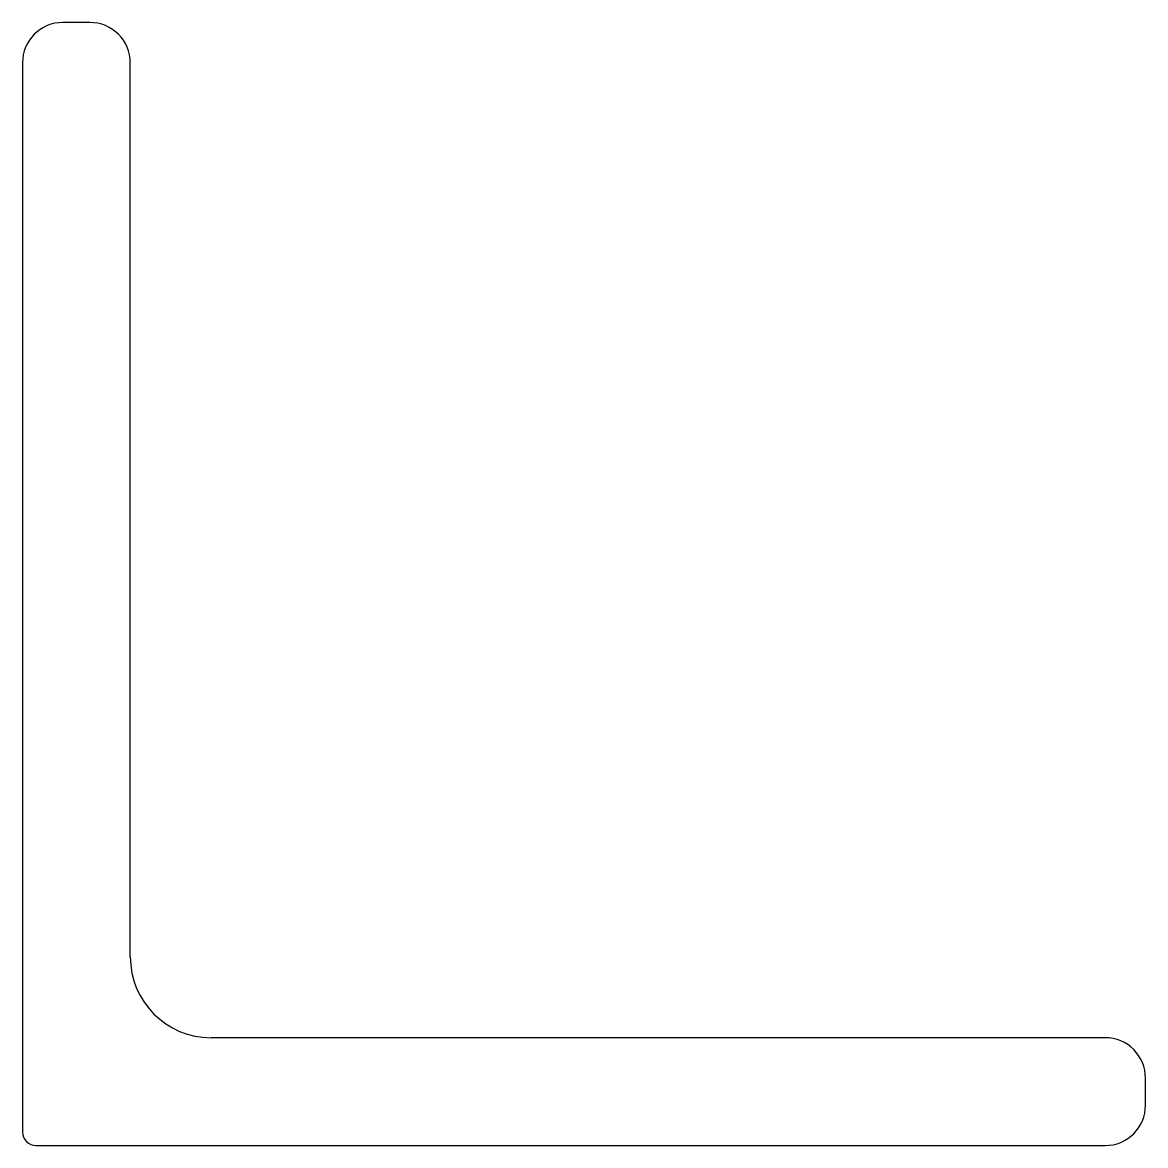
# Model space of a CAD drawing. Header units: millimetres. Extents: x 0 to 250, y 0 to 250.
import ezdxf

# ---------------------------------------------------------------- set-up
doc = ezdxf.new("R2010")
doc.units = ezdxf.units.MM
doc.layers.add('Profile', color=7, linetype='Continuous')

msp = doc.modelspace()

# ---------------------------------------------------------------- linework, layer by layer
at = {"layer": 'Profile'}
for p, q in [((15, 250), (9, 250)), ((0, 241), (0, 3)), ((24, 42), (24, 241)), ((241, 24), (42, 24)), ((250, 9), (250, 15)), ((3, 0), (241, 0))]:
    msp.add_line(p, q, dxfattribs=at)
for centre, radius, start, end in [((9, 241), 9, 90, 180), ((15, 241), 9, 0, 90), ((42, 42), 18, 180, 270), ((241, 15), 9, 0, 90), ((241, 9), 9, 270, 0), ((3, 3), 3, 180, 270)]:
    msp.add_arc(centre, radius, start, end, dxfattribs=at)

doc.saveas('drawing.dxf')
